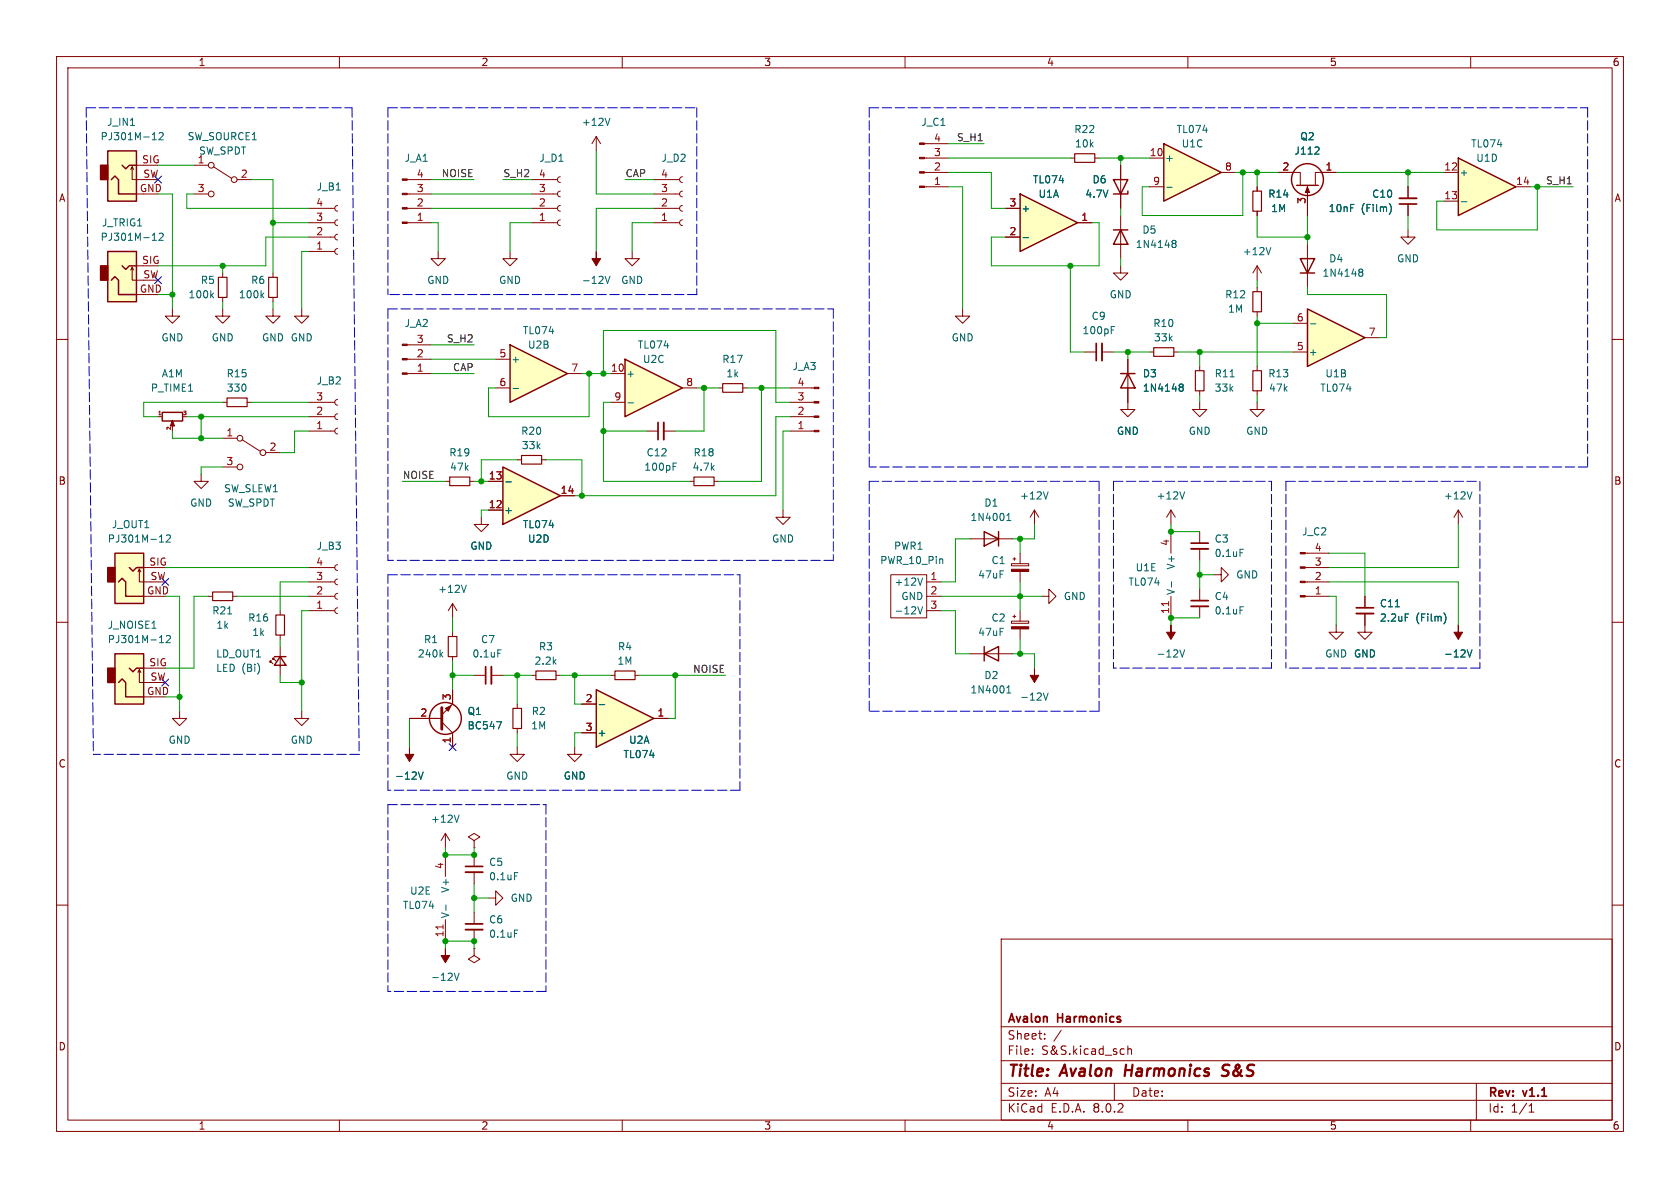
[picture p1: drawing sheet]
<svg xmlns="http://www.w3.org/2000/svg" width="297mm" height="210mm" viewBox="0 0 297 210" stroke-linecap="round" stroke-linejoin="round" font-family="sans-serif">
<defs><g id="words">
<g font-size="2.8" fill="#840000">
<text x="178" y="190.9">Title:</text>
<text x="187.7" y="190.9">Avalon</text>
<text x="199.7" y="190.9">Harmonics</text>
<text x="217.7" y="190.9">S&amp;S</text>
</g>
<g font-size="2.1" fill="#840000">
<text x="178" y="184">Sheet:</text>
<text x="178" y="181.2">Avalon</text>
<text x="187" y="181.2">Harmonics</text>
<text x="178" y="186.7">File:</text>
<text x="184.1" y="186.7">S&amp;S.kicad_sch</text>
<text x="178" y="196.9">KiCad</text>
<text x="178" y="194.1">Size:</text>
<text x="184.7" y="194.1">A4</text>
<text x="185.7" y="196.9">E.D.A.</text>
<text x="193.3" y="196.9">8.0.2</text>
<text x="200" y="194.1">Date:</text>
<text x="263" y="194.3">Rev:</text>
<text x="263" y="196.9">Id:</text>
<text x="267.1" y="196.9">1/1</text>
<text x="269.4" y="194.3">v1.1</text>
</g>
<g font-size="1.8" fill="#840000">
<text x="35" y="11.9">1</text>
<text x="85" y="11.9">2</text>
<text x="135" y="11.9">3</text>
<text x="185" y="11.9">4</text>
<text x="235" y="11.9">5</text>
<text x="285" y="11.9">6</text>
<text x="10.3" y="35.9">A</text>
<text x="285.3" y="35.9">A</text>
<text x="10.3" y="85.9">B</text>
<text x="285.3" y="85.9">B</text>
<text x="10.3" y="135.9">C</text>
<text x="285.3" y="135.9">C</text>
<text x="10.3" y="185.9">D</text>
<text x="285.3" y="185.9">D</text>
<text x="35" y="199.9">1</text>
<text x="85" y="199.9">2</text>
<text x="135" y="199.9">3</text>
<text x="185" y="199.9">4</text>
<text x="235" y="199.9">5</text>
<text x="285" y="199.9">6</text>
</g>
<g font-size="1.8" fill="#006464">
<text x="18.8" y="22.5">J_IN1</text>
<text x="102.8" y="22.5">+12V</text>
<text x="162.8" y="22.5">J_C1</text>
<text x="189.8" y="23.7">R22</text>
<text x="207.9" y="23.7">TL074</text>
<text x="17.7" y="25">PJ301M-12</text>
<text x="33.1" y="25">SW_SOURCE1</text>
<text x="34.9" y="29">1</text>
<text x="35.1" y="27.5">SW_SPDT</text>
<text x="71.4" y="28.8">J_A1</text>
<text x="95.3" y="28.8">J_D1</text>
<text x="116.8" y="28.8">J_D2</text>
<text x="189.9" y="26.3">10k</text>
<text x="205.9" y="28.8">+</text>
<text x="208.8" y="26.3">U1C</text>
<text x="228.7" y="27.5">J112</text>
<text x="229.8" y="25">Q2</text>
<text x="260" y="26.3">TL074</text>
<text x="260.9" y="28.8">U1D</text>
<text x="55.9" y="33.9">J_B1</text>
<text x="182.5" y="32.6">TL074</text>
<text x="183.5" y="35.2">U1A</text>
<text x="191.8" y="35.2">4.7V</text>
<text x="193" y="32.6">D6</text>
<text x="224.1" y="35.2">R14</text>
<text x="242.5" y="35.2">C10</text>
<text x="257.9" y="31.3">+</text>
<text x="17.9" y="40.2">J_TRIG1</text>
<text x="180.5" y="37.7">+</text>
<text x="201.9" y="41.5">D5</text>
<text x="224.6" y="37.7">1M</text>
<text x="234.8" y="37.7">10nF</text>
<text x="240.6" y="37.7">(Film)</text>
<text x="17.7" y="42.8">PJ301M-12</text>
<text x="200.7" y="44">1N4148</text>
<text x="219.6" y="45.3">+12V</text>
<text x="234.9" y="46.6">D4</text>
<text x="246.9" y="46.6">GND</text>
<text x="33.2" y="52.9">100k</text>
<text x="35.4" y="50.4">R5</text>
<text x="42.1" y="52.9">100k</text>
<text x="44.3" y="50.4">R6</text>
<text x="75.4" y="50.4">GND</text>
<text x="88.1" y="50.4">GND</text>
<text x="102.8" y="50.4">-12V</text>
<text x="109.7" y="50.4">GND</text>
<text x="196.1" y="52.9">GND</text>
<text x="216.5" y="52.9">R12</text>
<text x="233.7" y="49.1">1N4148</text>
<text x="71.4" y="58">J_A2</text>
<text x="92.3" y="59.3">TL074</text>
<text x="191.3" y="59.3">100pF</text>
<text x="192.9" y="56.7">C9</text>
<text x="203.8" y="58">R10</text>
<text x="217" y="55.5">1M</text>
<text x="28.4" y="60.6">GND</text>
<text x="37.3" y="60.6">GND</text>
<text x="46.2" y="60.6">GND GND</text>
<text x="90.3" y="64.4">+</text>
<text x="93.2" y="61.8">U2B</text>
<text x="112.7" y="61.8">TL074</text>
<text x="113.6" y="64.4">U2C</text>
<text x="127.6" y="64.4">R17</text>
<text x="140" y="65.6">J_A3</text>
<text x="168.1" y="60.6">GND</text>
<text x="203.9" y="60.6">33k</text>
<text x="231.3" y="63.1">+</text>
<text x="26.6" y="69.4">P_TIME1</text>
<text x="28.5" y="66.9">A1M</text>
<text x="40" y="66.9">R15</text>
<text x="40" y="69.4">330</text>
<text x="55.9" y="68.2">J_B2</text>
<text x="110.6" y="66.9">+</text>
<text x="128.3" y="66.9">1k</text>
<text x="201.9" y="66.9">D3</text>
<text x="201.9" y="69.4">1N4148</text>
<text x="214.6" y="69.4">33k</text>
<text x="214.6" y="66.9">R11</text>
<text x="224.1" y="66.9">R13</text>
<text x="224.2" y="69.4">47k</text>
<text x="233.3" y="69.4">TL074</text>
<text x="234.2" y="66.9">U1B</text>
<text x="92" y="77.1">R20</text>
<text x="197.4" y="77.1">GND</text>
<text x="210.1" y="77.1">GND</text>
<text x="220.2" y="77.1">GND</text>
<text x="79.3" y="80.9">R19</text>
<text x="79.5" y="83.4">47k</text>
<text x="92.2" y="79.6">33k</text>
<text x="113.8" y="83.4">100pF</text>
<text x="114.2" y="80.9">C12</text>
<text x="122.3" y="83.4">4.7k</text>
<text x="122.5" y="80.9">R18</text>
<text x="33.5" y="89.8">GND</text>
<text x="39.5" y="87.2">SW_SLEW1</text>
<text x="40.2" y="89.8">SW_SPDT</text>
<text x="173.9" y="89.8">D1</text>
<text x="180.2" y="88.5">+12V</text>
<text x="204.4" y="88.5">+12V</text>
<text x="255.2" y="88.5">+12V</text>
<text x="19.7" y="93.6">J_OUT1</text>
<text x="89" y="91">+</text>
<text x="92.3" y="93.6">TL074</text>
<text x="171.5" y="92.3">1N4001</text>
<text x="230.1" y="94.8">J_C2</text>
<text x="19" y="96.1">PJ301M-12</text>
<text x="55.9" y="97.4">J_B3</text>
<text x="83.1" y="97.4">GND</text>
<text x="93.2" y="96.1">U2D</text>
<text x="136.4" y="96.1">GND</text>
<text x="155.5" y="99.9">PWR_10_Pin</text>
<text x="158" y="97.4">PWR1</text>
<text x="175.2" y="99.9">C1</text>
<text x="200.7" y="101.2">U1E</text>
<text x="207.9" y="100.8" transform="rotate(-90 207.9 100.8)">V+</text>
<text x="214.6" y="96.1">C3</text>
<text x="214.6" y="98.7">0.1uF</text>
<text x="77.4" y="105">+12V</text>
<text x="158" y="103.7">+12V</text>
<text x="159.2" y="106.3">GND</text>
<text x="172.8" y="102.5">47uF</text>
<text x="188" y="106.3">GND</text>
<text x="199.4" y="103.7">TL074</text>
<text x="207.9" y="105.3" transform="rotate(-90 207.9 105.3)">V-</text>
<text x="214.6" y="106.3">C4</text>
<text x="218.4" y="102.5">GND</text>
<text x="243.8" y="107.5">C11</text>
<text x="19" y="111.4">J_NOISE1</text>
<text x="19" y="113.9">PJ301M-12</text>
<text x="37.4" y="108.8">R21</text>
<text x="38.1" y="111.4">1k</text>
<text x="43.8" y="110.1">R16</text>
<text x="44.5" y="112.6">1k</text>
<text x="74.9" y="113.9">R1</text>
<text x="84.9" y="113.9">C7</text>
<text x="158" y="108.8">-12V</text>
<text x="172.8" y="112.6">47uF</text>
<text x="175.2" y="110.1">C2</text>
<text x="214.6" y="108.8">0.1uF</text>
<text x="243.8" y="110.1">2.2uF</text>
<text x="250.3" y="110.1">(Film)</text>
<text x="38.1" y="119">LED (Bi)</text>
<text x="38.1" y="116.4">LD_OUT1</text>
<text x="73.8" y="116.4">240k</text>
<text x="83.4" y="116.4">0.1uF</text>
<text x="94.4" y="117.7">2.2k</text>
<text x="95.2" y="115.2">R3</text>
<text x="109.1" y="117.7">1M</text>
<text x="109.1" y="115.2">R4</text>
<text x="204.4" y="116.4">-12V</text>
<text x="234.2" y="116.4">GND GND</text>
<text x="239.3" y="116.4">GND</text>
<text x="255.2" y="116.4">-12V</text>
<text x="171.5" y="122.8">1N4001</text>
<text x="173.9" y="120.2">D2</text>
<text x="180.2" y="124.1">-12V</text>
<text x="29.7" y="131.7">GND</text>
<text x="51.3" y="131.7">GND</text>
<text x="82.6" y="129.1">BC547</text>
<text x="82.6" y="126.6">Q1</text>
<text x="93.8" y="129.1">1M</text>
<text x="93.9" y="126.6">R2</text>
<text x="105.5" y="130.4">+</text>
<text x="111.1" y="131.7">U2A</text>
<text x="110.1" y="134.2">TL074</text>
<text x="69.7" y="138">-12V</text>
<text x="89.4" y="138">GND</text>
<text x="99.6" y="138">GND</text>
<text x="76.1" y="145.6">+12V</text>
<text x="86.4" y="153.3">C5</text>
<text x="86.4" y="155.8">0.1uF</text>
<text x="71.1" y="160.9">TL074</text>
<text x="72.4" y="158.3">U2E</text>
<text x="79.6" y="157.9" transform="rotate(-90 79.6 157.9)">V+</text>
<text x="90.2" y="159.6">GND</text>
<text x="79.6" y="162.4" transform="rotate(-90 79.6 162.4)">V-</text>
<text x="86.4" y="163.4">C6</text>
<text x="86.4" y="166">0.1uF</text>
<text x="76.1" y="173.6">-12V</text>
</g>
<g font-size="1.8" fill="#a90000">
<text x="25" y="29">SIG</text>
<text x="165" y="27.7">3</text>
<text x="165" y="25.1">4</text>
<text x="203.2" y="27.7">10</text>
<text x="24.6" y="34">GND</text>
<text x="25.2" y="31.5">SW</text>
<text x="34.9" y="34">3</text>
<text x="42.5" y="31.5">2</text>
<text x="73.6" y="34">3</text>
<text x="73.6" y="31.5">4</text>
<text x="95.2" y="34">3</text>
<text x="95.2" y="31.5">4</text>
<text x="116.8" y="34">3</text>
<text x="116.8" y="31.5">4</text>
<text x="165" y="32.8">1</text>
<text x="165" y="30.2">2</text>
<text x="203.8" y="32.8">9</text>
<text x="216.5" y="30.2">8</text>
<text x="226.6" y="30.2">2</text>
<text x="234.2" y="30.2">1</text>
<text x="255.2" y="30.2">12</text>
<text x="255.2" y="35.3">13</text>
<text x="267.9" y="32.8">14</text>
<text x="55.8" y="41.7">2</text>
<text x="55.8" y="39.1">3</text>
<text x="55.8" y="36.6">4</text>
<text x="73.6" y="39.1">1</text>
<text x="73.6" y="36.6">2</text>
<text x="95.2" y="39.1">1</text>
<text x="95.2" y="36.6">2</text>
<text x="116.8" y="39.1">1</text>
<text x="116.8" y="36.6">2</text>
<text x="178.4" y="41.7">2</text>
<text x="178.4" y="36.6">3</text>
<text x="191.1" y="39.1">1</text>
<text x="230.9" y="36.1" transform="rotate(-90 230.9 36.1)">3</text>
<text x="25" y="46.7">SIG</text>
<text x="55.8" y="44.2">1</text>
<text x="24.6" y="51.8">GND</text>
<text x="25.2" y="49.3">SW</text>
<text x="229.2" y="56.9">6</text>
<text x="241.9" y="59.4">7</text>
<text x="73.6" y="65.8">1</text>
<text x="73.6" y="63.2">2</text>
<text x="73.6" y="60.7">3</text>
<text x="88.2" y="63.2">5</text>
<text x="100.9" y="65.8">7</text>
<text x="107.9" y="65.8">10</text>
<text x="229.2" y="62">5</text>
<text x="55.8" y="70.9">3</text>
<text x="88.2" y="68.3">6</text>
<text x="108.5" y="70.9">9</text>
<text x="121.2" y="68.3">8</text>
<text x="140.9" y="70.9">3</text>
<text x="140.9" y="68.3">4</text>
<text x="39.9" y="77.2">1</text>
<text x="55.8" y="75.9">1</text>
<text x="55.8" y="73.4">2</text>
<text x="140.9" y="75.9">1</text>
<text x="140.9" y="73.4">2</text>
<text x="39.9" y="82.3">3</text>
<text x="47.6" y="79.8">2</text>
<text x="86.3" y="89.9">12</text>
<text x="86.3" y="84.8">13</text>
<text x="99" y="87.4">14</text>
<text x="26.3" y="100.1">SIG</text>
<text x="55.8" y="100.1">4</text>
<text x="206.8" y="96.6" transform="rotate(-90 206.8 96.6)">4</text>
<text x="232.3" y="100.1">3</text>
<text x="232.3" y="97.5">4</text>
<text x="25.9" y="105.2">GND</text>
<text x="26.5" y="102.6">SW</text>
<text x="55.8" y="107.7">1</text>
<text x="55.8" y="105.2">2</text>
<text x="55.8" y="102.6">3</text>
<text x="164.4" y="102.6">1</text>
<text x="164.4" y="105.2">2</text>
<text x="164.4" y="107.7">3</text>
<text x="232.3" y="105.2">1</text>
<text x="232.3" y="102.6">2</text>
<text x="206.8" y="108.6" transform="rotate(-90 206.8 108.6)">11</text>
<text x="26.3" y="117.9">SIG</text>
<text x="25.9" y="122.9">GND</text>
<text x="26.5" y="120.4">SW</text>
<text x="79.8" y="123.9" transform="rotate(-90 79.8 123.9)">3</text>
<text x="103.4" y="124.2">2</text>
<text x="74.2" y="126.7">2</text>
<text x="79.8" y="131.5" transform="rotate(-90 79.8 131.5)">1</text>
<text x="103.4" y="129.3">3</text>
<text x="116.1" y="126.7">1</text>
<text x="78.5" y="153.7" transform="rotate(-90 78.5 153.7)">4</text>
<text x="78.5" y="165.8" transform="rotate(-90 78.5 165.8)">11</text>
</g>
<g font-size="1.8" fill="#0f0f0f">
<text x="169.1" y="25.1">S_H1</text>
<text x="78" y="31.4">NOISE</text>
<text x="88.9" y="31.4">S_H2</text>
<text x="110.5" y="31.4">CAP</text>
<text x="273.2" y="32.7">S_H1</text>
<text x="78.9" y="60.6">S_H2</text>
<text x="80" y="65.7">CAP</text>
<text x="71.1" y="84.7">NOISE</text>
<text x="122.4" y="119">NOISE</text>
</g>
<g font-size=".9" fill="#a90000">
<text x="27.8" y="73.4">1</text>
<text x="30.2" y="76.2" transform="rotate(-90 30.2 76.2)">2</text>
<text x="32.2" y="73.4">3</text>
</g>
</g></defs>
<g fill="none" stroke="#840000" stroke-width=".18">
<path d="M10 10h277v190h-277zM12 12h273v186h-273zM60 10v2M110 10v2M160 10v2M210 10v2M260 10v2M10 60h2M285 60h2M10 110h2M285 110h2M10 160h2"/>
<path d="M285 160h2M177 166h108v32h-108zM60 198v2M110 198v2M160 198v2M177 194.5h108M177 191.5h108M177 187.5h108M177 181.5h108M182.5 186.3v.1M182.5 185.5v.1M184.7 183.6v.1"/>
<path d="M184.7 182.8v.1M187.6 182.1l-1.3 2M197 191.5v3M198.6 185.4l.1 .1M198.7 186.3l-.1 .1M199.4 184.9v1.5M199.4 185.5l.2-.1 .4 .1v.9M210 198v2M260 198v2M261 191.5v6.5M270.3 196.6h.9M270.3 195.5l.4-.4v1.5"/>
</g>
<path d="M199.1 188.2l-.3 2M217 190a.85 .85 0 0 1-1 .1M217.1 188.2l-.7 .1a.46 .46 0 0 0-.3 .5 .46 .46 0 0 0 .4 .4l.5 .2" fill="none" stroke="#840000" stroke-width=".4"/>
<path d="M19 26.7h5.1v8.9h-5.1z" fill="#ffffc2"/>
<path d="M17.8 29.2h1.2v2.6h-1.2z" fill="#840000" stroke="#840000" stroke-width=".25"/>
<g fill="none" stroke="#840000" stroke-width=".18">
<path d="M23.1 30l.3-.5v2.3h2M23.4 29.5l.2 .5M24.1 29.2h1.3M198.1 38.1v7.6M30.5 54.6v1.3h1.2l-1.2 1.3-1.3-1.3h1.3M39.4 54.6v1.3h1.2l-1.2 1.3-1.3-1.3h1.3M39.4 48.3v.7M39.4 52.6v.7M48.3 54.6v1.3h1.2l-1.2 1.3-1.3-1.3h1.3M53.3 54.6v1.3h1.3l-1.3 1.3-1.2-1.3h1.2M170.2 54.6v1.3h-1.3l1.3 1.3 1.2-1.3h-1.2M198.1 47v1.3h1.3l-1.3 1.2-1.3-1.2h1.3"/>
<path d="M31.7 125.7v1.3h1.3l-1.3 1.3-1.2-1.3h1.2"/>
</g>
<path d="M19 26.7h5.1v8.9h-5.1zM19.7 31.8l.6-.7 .7 .7v2.5h3.1M21.6 29.2l.6 .6 .7-.6h1.2M196.8 40.6h2.6M198.1 40.6l1.3 2.6h-2.6z" fill="none" stroke="#840000" stroke-width=".25"/>
<path d="M23.1 22.2h.7M26.9 24.7h.7M27.2 23.6l.1-.2v1.3M28.1 23.6l.5-.2 .3 .4-.8 .9h.8M37.4 52.2l.3 .4M37.7 51.8l-.4 .5M207.3 43h.1M207.3 42.6l.4-.1 .2 .1v.2l-.2 .2M207.4 43h.3M207.4 43l-.1 .1M207.7 43l.2 .3v.3l-.2 .2-.4-.1" fill="none" stroke="#006464" stroke-width=".18"/>
<path d="M38.6 49h1.5v3.6h-1.5z" fill="none" stroke="#840000" stroke-width=".2"/>
<path d="M180.3 34.3l10.2 5.1-10.2 5.1z" fill="#ffffc2"/>
<path d="M180.3 34.3l10.2 5.1-10.2 5.1z" fill="none" stroke="#840000" stroke-width=".25"/>
<path d="M177.8 36.8h2.5M190.5 39.4h2.5M177.8 41.9h2.5M222.2 50.8v.8M222.2 55.1v.8M114.3 76.2h2M117.3 76.2h2.1M127 68.6h.8M131.3 68.6h.8M78.7 85.1h.8M83.1 85.1h.7M53.3 125.7v1.3h1.3l-1.3 1.3-1.2-1.3h1.2" fill="none" stroke="#840000" stroke-width=".18"/>
<path d="M180.9 42h.9M119 82.5h.4M119 81.9h.6" fill="none" stroke="#006464" stroke-width=".18"/>
<path d="M221.5 51.6h1.5v3.5h-1.5zM127.8 67.8h3.5v1.5h-3.5zM79.5 84.3h3.6v1.6h-3.6z" fill="none" stroke="#840000" stroke-width=".2"/>
<path d="M117.3 74.7v3" fill="none" stroke="#840000" stroke-width=".33"/>
<path d="M116.3 74.7v3" fill="none" stroke="#840000" stroke-width=".3"/>
<path d="M88.9 82.6l10.2 5-10.2 5.1z" fill="#ffffc2"/>
<path d="M88.9 82.6l10.2 5-10.2 5.1z" fill="none" stroke="#840000" stroke-width=".25"/>
<path d="M139.7 68.6h4.2M139.7 71.1h4.2M139.7 73.7h4.2M139.7 76.2h4.2M86.4 90.2h2.5M86.4 85.1h2.5M99.1 87.6h2.5M83.8 161.3v2M83.8 164.3v2.1" fill="none" stroke="#840000" stroke-width=".18"/>
<path d="M89.4 85.2h1M90.9 164.4h.7" fill="none" stroke="#006464" stroke-width=".18"/>
<g fill="#840000" stroke="#840000" stroke-width=".18">
<path d="M143.9 68.5h.9v.2h-.9z"/>
<path d="M143.9 71h.9v.2h-.9z"/>
<path d="M143.9 73.5h.9v.3h-.9z"/>
<path d="M143.9 76.1h.9v.2h-.9z"/>
</g>
<path d="M82.3 164.3h3" fill="none" stroke="#840000" stroke-width=".33"/>
<path d="M82.3 163.3h3" fill="none" stroke="#840000" stroke-width=".3"/>
<path d="M105.4 121.9l10.2 5.1-10.2 5.1z" fill="#ffffc2"/>
<path d="M48.5 116.1h2M49.5 116.1l1 1.5h-2zM105.4 121.9l10.2 5.1-10.2 5.1z" fill="none" stroke="#840000" stroke-width=".25"/>
<g fill="none" stroke="#840000" stroke-width=".18">
<path d="M222.2 47l-.7 1.3M222.2 47v2.5M222.2 47l.8 1.3M191.8 62.2h2M194.8 62.2h2M36.8 105.4h.8M41.1 105.4h.8M48 116.8h-.2v.3v-.3l.5 .5M48.5 116.3h-.2v.3v-.3l.5 .5M49.5 108v.7M49.5 112.3v.7M49.5 114.3v5.1"/>
<path d="M80 106.7v2.5M80 111.8v.7M80 116.1v.7M80 106.7l.8 1.3M80 106.7l-.8 1.3M83.8 119.4h2.1M86.9 119.4h2M94 119.4h.7M98.3 119.4h.8M107.9 119.4h.8M112.3 119.4h.7M102.9 124.5h2.5"/>
<path d="M102.9 129.5h2.5M115.6 127h2.5M83.8 151.1v2.1M83.8 154.2v2"/>
</g>
<path d="M196.5 58.3h.4M196.5 57.7h.6M224.7 43.8l-.5 1.2M40.2 108.5h.8M77.9 115.7l.4 .4M78.3 115.3l-.5 .5M82.4 103.4l-.4 1.3M88 114.9h.6M74 136.5l.4 1.2 .4-1.2M105.9 124.6h1M90.9 154.3h.7" fill="none" stroke="#006464" stroke-width=".18"/>
<path d="M194.8 60.7v3.1M86.9 117.9v3M82.3 154.2h3" fill="none" stroke="#840000" stroke-width=".33"/>
<path d="M193.8 60.7v3.1M85.9 117.9v3M82.3 153.2h3" fill="none" stroke="#840000" stroke-width=".3"/>
<path d="M37.6 104.6h3.5v1.6h-3.5zM48.8 108.7h1.5v3.6h-1.5zM79.2 112.5h1.6v3.6h-1.6zM94.7 118.6h3.6v1.5h-3.6zM108.7 118.6h3.6v1.5h-3.6z" fill="none" stroke="#840000" stroke-width=".2"/>
<path d="M72.4 132.1v1.3h.8l-.8 1.2-.8-1.2h.8z" fill="#840000" stroke="#840000" stroke-width=".18"/>
<path d="M205.7 25.4l10.2 5.1-10.2 5.1z" fill="#ffffc2"/>
<g fill="none" stroke="#840000" stroke-width=".25">
<path d="M205.7 25.4l10.2 5.1-10.2 5.1zM174 94l2.5 1.3-2.5 1.2zM176.5 94v2.5"/>
<circle cx="78.7" cy="127" r="2.82"/>
</g>
<g fill="none" stroke="#840000" stroke-width=".18">
<path d="M163.4 27.9h4.2M163.4 30.5h4.2M163.4 33h4.2M163.4 25.4h4.2M189.2 27.9h.8M193.5 27.9h.8M203.2 27.9h2.5M203.2 33h2.5M215.9 30.5h2.5M48.3 48.3v.7M48.3 52.6v.7M203.2 62.2h.8"/>
<path d="M207.5 62.2h.8M85.1 91.4v1.3h1.3l-1.3 1.3-1.3-1.3h1.3M138.4 90.2v1.2h1.3l-1.3 1.3-1.2-1.3h1.2M171.4 95.3h7.7M72.4 127h5.7M78.1 127.6l1.9 1.9v2.6M80 121.9v2.6l-1.9 1.9M91.4 132.1v1.3h1.3l-1.3 1.2-1.2-1.2h1.2M91.4 124.5v.7M91.4 128.8v.7M101.6 132.1v1.3h1.3l-1.3 1.2-1.3-1.2h1.3M86.4 158.8h1.2v-1.3l1.3 1.3-1.3 1.2v-1.2"/>
</g>
<path d="M206.3 33.1h.9M46.3 52.2l.3 .4M46.6 51.8l-.4 .5M178 92h.7M178 91.1l.3-.4v1.3M87.8 127.6h.8l-.5 1.2" fill="none" stroke="#006464" stroke-width=".18"/>
<g fill="#840000" stroke="#840000" stroke-width=".18">
<path d="M162.6 25.3h.8v.2h-.8z"/>
<path d="M162.6 27.8h.8v.3h-.8z"/>
<path d="M162.6 30.4h.8v.2h-.8z"/>
<path d="M162.6 32.9h.8v.2h-.8z"/>
<path d="M78.7 125.2l1.1-.5-.6 1z"/>
</g>
<path d="M78.1 125.1v3.8" fill="none" stroke="#840000" stroke-width=".51"/>
<path d="M190 27.2h3.5v1.5h-3.5zM47.5 49h1.5v3.6h-1.5zM204 61.5h3.5v1.5h-3.5zM90.7 125.2h1.5v3.6h-1.5z" fill="none" stroke="#840000" stroke-width=".2"/>
<path d="M20.3 115.6h5.1v8.9h-5.1z" fill="#ffffc2"/>
<path d="M19 118.1h1.3v2.6h-1.3z" fill="#840000" stroke="#840000" stroke-width=".25"/>
<path d="M24.4 118.9l.2-.5v2.3h2.1M24.6 118.4l.3 .5M25.4 118.1h1.3M171.4 115.6h7.7" fill="none" stroke="#840000" stroke-width=".18"/>
<path d="M20.3 115.6h5.1v8.9h-5.1zM22.9 118.1l.6 .6 .6-.6h1.3M174 115.6l2.5-1.3v2.5zM174 114.3v2.5M21 120.7l.6-.7 .6 .7v2.5h3.2" fill="none" stroke="#840000" stroke-width=".25"/>
<path d="M26.9 111.1h.7M28.2 113.6h.7M28.4 112.5l.2-.2v1.3M29.4 112.5l.5-.2 .2 .4-.8 .9h.8M178 122.5h.7M178 121.6l.3-.4v1.3" fill="none" stroke="#006464" stroke-width=".18"/>
<path d="M19 44.5h5.1v8.8h-5.1z" fill="#ffffc2"/>
<path d="M17.8 47h1.2v2.5h-1.2z" fill="#840000" stroke="#840000" stroke-width=".25"/>
<g fill="none" stroke="#840000" stroke-width=".18">
<path d="M23.1 47.8l.3-.6v2.3h2M23.4 47.2l.2 .6M24.1 47h1.3M248.9 40.6v1.3h1.3l-1.3 1.3-1.3-1.3h1.3M35.6 83.8v1.3h1.2l-1.2 1.3-1.3-1.3h1.3M59.7 99.8l-.4 .2-.1 .3 .1 .4 .4 .1M178.8 99.6h3.1v.4h-3.1zM179.1 98.8h.5M179.3 98.6v.5M180.3 97.8v1.8M54.6 100.3h4.6M54.6 102.9h4.6"/>
<path d="M54.6 105.4h4.6M54.6 108h4.6M59.7 102.4l-.4 .1-.1 .4 .1 .3 .4 .2M59.7 104.9l-.4 .2-.1 .3 .1 .4 .4 .1M59.7 107.4l-.4 .2-.1 .4 .1 .3 .4 .2M180.3 101v1.9"/>
</g>
<path d="M19 44.5h5.1v8.8h-5.1zM19.7 49.5l.6-.6 .7 .6v2.6h3.1M21.6 47l.6 .6 .7-.6h1.2" fill="none" stroke="#840000" stroke-width=".25"/>
<path d="M26.9 42.5h.7M27.2 41.4l.1-.2v1.3M28.1 41.3l.5-.1 .3 .4-.8 .9h.8" fill="none" stroke="#006464" stroke-width=".18"/>
<path d="M178.8 100.6h3.1v.4h-3.1z" fill="#840000" stroke="#840000" stroke-width=".18"/>
<path d="M20.3 97.8h5.1v8.9h-5.1z" fill="#ffffc2"/>
<path d="M19 100.3h1.3v2.6h-1.3z" fill="#840000" stroke="#840000" stroke-width=".25"/>
<g fill="none" stroke="#840000" stroke-width=".18">
<path d="M34.3 29.2h2.5M34.3 34.3h2.5M37.7 29.5l3.2 2M41.9 31.8h2.5M39.4 77.5h2.5M42.8 77.7l3.2 2.1M39.4 82.6h2.5M47 80h2.5M24.4 101.1l.2-.5v2.3h2.1M24.6 100.6l.3 .5M25.4 100.3h1.3M157.5 101.6h6.3v7.6h-6.3z"/>
<path d="M163.8 102.9h2.6M163.8 105.4h2.6M163.8 108h2.6M178.8 109.8h3.1v.4h-3.1zM179.1 109h.5M179.3 108.7v.5M180.3 108v1.8M180.3 111.2v1.8M78.7 147.3l-.7 1.3M78.7 147.3v2.6M78.7 147.3l.8 1.3M83.8 148.6l1-.6-1-.7-1 .7 1 .6v1.3"/>
<path d="M83.8 149.9h.1"/>
<circle cx="37.3" cy="34.3" r=".51"/>
<circle cx="37.3" cy="29.2" r=".51"/>
<circle cx="41.4" cy="31.8" r=".51"/>
<circle cx="42.4" cy="77.5" r=".51"/>
<circle cx="42.4" cy="82.6" r=".51"/>
<circle cx="46.5" cy="80" r=".51"/>
</g>
<path d="M20.3 97.8h5.1v8.9h-5.1zM21 102.9l.6-.7 .6 .7v2.5h3.2M22.9 100.3l.6 .7 .6-.7h1.3" fill="none" stroke="#840000" stroke-width=".25"/>
<path d="M28.2 95.8h.7M28.4 94.7l.2-.1v1.2M29.4 94.7l.5-.1 .2 .3-.8 .9h.8M166.6 98.9l.1 .7M162.3 107.3l.4 1.2 .4-1.2M163.1 102.2l-.4 1.2M184.5 122.5l.4 1.3 .4-1.3M81.2 144.1l-.5 1.3" fill="none" stroke="#006464" stroke-width=".18"/>
<g fill="#840000" stroke="#840000" stroke-width=".18">
<path d="M182.9 118.1v1.3h.7l-.7 1.3-.8-1.3h.8z"/>
<path d="M178.8 110.8h3.1v.4h-3.1z"/>
</g>
<path d="M110.5 63.5l10.1 5.1-10.1 5.1z" fill="#ffffc2"/>
<path d="M110.5 63.5l10.1 5.1-10.1 5.1z" fill="none" stroke="#840000" stroke-width=".25"/>
<path d="M107.9 66h2.6M107.9 71.1h2.6M120.6 68.6h2.6" fill="none" stroke="#840000" stroke-width=".18"/>
<path d="M111 71.2h1" fill="none" stroke="#006464" stroke-width=".18"/>
<path d="M231.1 54.6l10.2 5.1-10.2 5.1z" fill="#ffffc2"/>
<g fill="none" stroke="#840000" stroke-width=".25">
<path d="M229.2 32.8h3.8M229.9 45.7h2.5l-1.3 2.6zM229.9 48.3h2.5M231.1 54.6l10.2 5.1-10.2 5.1z"/>
<circle cx="231.1" cy="31.7" r="2.82"/>
</g>
<g fill="none" stroke="#840000" stroke-width=".18">
<path d="M54.6 36.8h4.6M54.6 39.4h4.6M59.7 36.3l-.4 .2-.1 .3 .1 .4 .4 .1M59.7 38.9l-.4 .1-.1 .4 .1 .3 .4 .2M72 31.8h4.2M72 34.3h4.2M72 36.8h4.2M72 39.4h4.2M115.6 31.8h4.5M115.6 34.3h4.5M115.6 36.8h4.5M115.6 39.4h4.5"/>
<path d="M120.6 31.2l-.3 .2-.2 .4 .2 .3 .3 .2M120.6 33.8l-.3 .1-.2 .4 .2 .3 .3 .2M120.6 36.3l-.3 .2-.2 .3 .2 .4 .3 .1M120.6 38.9l-.3 .1-.2 .4 .2 .3 .3 .2M222.2 33v.8M222.2 37.3v.8M226.1 30.5h3.8v2.3M231.1 32.8v5.3M236.2 30.5h-3.7v2.3M248.9 33v2.1M248.9 36.1v2M54.6 41.9h4.6"/>
<path d="M54.6 44.5h4.6M59.7 41.4l-.4 .2-.1 .3 .1 .4 .4 .1M59.7 43.9l-.4 .2-.1 .4 .1 .3 .4 .2M90.2 44.5v1.2h1.2l-1.2 1.3-1.3-1.3h1.3M228.6 57.2h2.5M231.1 43.2v7.6M241.3 59.7h2.5M222.2 64.8v.7M222.2 69.1v.8M228.6 62.2h2.5M121.9 85.1h.8M126.2 85.1h.8"/>
<path d="M78.7 151.1v3.8M78.7 162.6v3.8M83.8 167.6v1.3l1 .6-1 .7-1-.7 1-.6M83.8 167.6h.1"/>
</g>
<path d="M233.1 26l.1 .2-.1 .3-.7 .7h.8M245.6 36a1.46 1.46 0 0 1 0 1.9M231.7 57.2h.9M240.3 48.1h.2M240.3 47.6h.4l.2 .1v.2l-.2 .2M240.5 48.1h.2M240.5 48.1l-.2 .1M240.7 48.1l.2 .3v.3l-.2 .1h-.4M78.8 160v.9M80.3 172l.4 1.3 .5-1.3" fill="none" stroke="#006464" stroke-width=".18"/>
<path d="M221.5 33.8h1.5v3.5h-1.5zM221.5 65.5h1.5v3.6h-1.5zM122.7 84.3h3.5v1.6h-3.5z" fill="none" stroke="#840000" stroke-width=".2"/>
<g fill="#840000" stroke="#840000" stroke-width=".18">
<path d="M71.1 31.6h.9v.3h-.9z"/>
<path d="M71.1 34.2h.9v.2h-.9z"/>
<path d="M71.1 36.7h.9v.3h-.9z"/>
<path d="M71.1 39.2h.9v.3h-.9z"/>
<path d="M78.7 167.6v1.3h.8l-.8 1.3-.7-1.3h.7z"/>
<path d="M231.1 33l.4 1h-.7z"/>
</g>
<path d="M78.3 163.5v.7" fill="none" stroke="#a90000" stroke-width=".18"/>
<path d="M247.4 35.1h3" fill="none" stroke="#840000" stroke-width=".33"/>
<path d="M247.4 36.1h3" fill="none" stroke="#840000" stroke-width=".3"/>
<path d="M257.8 27.9l10.2 5.1-10.2 5.1z" fill="#ffffc2"/>
<path d="M257.8 27.9l10.2 5.1-10.2 5.1zM28.7 72.9h3.6v1.5h-3.6z" fill="none" stroke="#840000" stroke-width=".25"/>
<path d="M255.3 30.5h2.5M255.3 35.6h2.5M268 33h2.5M27.9 73.7h.7M30.5 75.2v1M32.4 73.7h.6M72 61h4.2M72 63.5h4.2M72 66h4.2" fill="none" stroke="#840000" stroke-width=".18"/>
<path d="M258.3 35.7h1" fill="none" stroke="#006464" stroke-width=".18"/>
<g fill="#840000" stroke="#840000" stroke-width=".18">
<path d="M71.1 60.8h.9v.3h-.9z"/>
<path d="M71.1 63.4h.9v.2h-.9z"/>
<path d="M71.1 65.9h.9v.3h-.9z"/>
<path d="M30.5 74.3l.4 1h-.8l.4-1v.2z"/>
</g>
<path d="M28.1 73.3h.3" fill="none" stroke="#a90000" stroke-width=".18"/>
<path d="M90.2 61l10.1 5-10.1 5.1z" fill="#ffffc2"/>
<path d="M196.8 31.8h2.6l-1.3 2.5zM199.4 33.8v.5h-2.6M90.2 61l10.1 5-10.1 5.1zM198.1 66h2.6M199.4 66l1.3 2.6h-2.6z" fill="none" stroke="#840000" stroke-width=".25"/>
<g fill="none" stroke="#840000" stroke-width=".18">
<path d="M94 31.8h4.6M94 34.3h4.6M94 36.8h4.6M94 39.4h4.6M99.1 31.2l-.4 .2-.1 .4 .1 .3 .4 .2M99.1 33.8l-.4 .1-.1 .4 .1 .3 .4 .2M99.1 36.3l-.4 .2-.1 .3 .1 .4 .4 .1M99.1 38.9l-.4 .1-.1 .4 .1 .3 .4 .2M105.4 24.1l-.8 1.3M105.4 24.1v2.6M105.4 24.1l.8 1.3M177.8 36.8h2.5"/>
<path d="M190.5 39.4h2.5M198.1 29.2v7.6M222.2 33v.8M222.2 37.3v.8M226.1 30.5h2.5M231.1 32.8v5.3M233.7 30.5h2.5M248.9 33v2.1M248.9 36.1v2M77.5 44.5v1.2h1.2l-1.2 1.3-1.3-1.3h1.3M111.8 44.5v1.2h1.2l-1.2 1.3-1.3-1.3h1.3M177.8 41.9h2.5"/>
<path d="M39.4 71.1h.7M43.7 71.1h.7M54.6 71.1h4.6M54.6 73.7h4.6M54.6 76.2h4.6M59.7 70.6l-.4 .2-.1 .3 .1 .4 .4 .1M59.7 73.2l-.4 .1-.1 .4 .1 .3 .4 .2M59.7 75.7l-.4 .1-.1 .4 .1 .4 .4 .1M87.6 63.5h2.6M87.6 68.6h2.6M100.3 66h2.6M199.4 63.5v8.9h1.3l-1.3 1.3-1.3-1.3h1.3"/>
<path d="M212.1 71.1v1.3h1.3l-1.3 1.3-1.3-1.3h1.3M212.1 64.8v.7M212.1 69.1v.8M222.2 71.1v1.3h1.3l-1.3 1.3-1.2-1.3h1.2M86.4 90.2h2.5M86.4 85.1h2.5M91.4 81.3h.8M95.8 81.3h.7M99.1 87.6h2.5M182.9 90.2l-.8 1.2M182.9 90.2v2.5M182.9 90.2l.7 1.2"/>
<path d="M207 90.2l-.8 1.2M207 90.2v2.5M207 94v3.8M207 90.2l.8 1.2M212.1 94v2M212.1 97v2.1M230.7 97.8h4.2M257.8 90.2l.8 1.2M257.8 90.2v2.5M257.8 90.2l-.8 1.2M184.1 105.4h1.3v-1.3l1.3 1.3-1.3 1.3v-1.3M207 105.4v3.8"/>
<path d="M212.1 104.1v2.1M212.1 107.2v2M214.6 101.6h1.3v-1.3l1.3 1.3-1.3 1.3v-1.3M230.7 100.3h4.2M230.7 102.9h4.2M230.7 105.4h4.2M236.2 110.5v1.3h-1.3l1.3 1.2 1.3-1.2h-1.3M241.3 108.5v3.3h1.3l-1.3 1.2-1.3-1.2h1.3M241.3 105.4v2M72.4 127h5.1M80 121.9v2.6M80 129.5v2.6"/>
<path d="M102.9 124.5h2.5M102.9 129.5h2.5M115.6 127h2.5"/>
</g>
<g fill="none" stroke="#006464" stroke-width=".18">
<path d="M107.8 20.9l-.4 1.3M233.1 26l.1 .2-.1 .3-.7 .7h.8M245.6 36a1.46 1.46 0 0 1 0 1.9M107 48.8l.4 1.3 .4-1.3M180.9 42h.9M90.7 68.7h1M208.6 68.4h.1M208.6 67.9h.3l.2 .1 .1 .2-.3 .2M208.7 68.4h.2M208.7 68.4l-.1 .1M208.9 68.4l.3 .3-.1 .3-.2 .2-.3-.1M217.5 66.6h.7"/>
<path d="M89.4 85.2h1M185.3 86.9l-.4 1.3M209.4 86.9l-.4 1.3M219.2 97.1h.6M260.2 86.9l-.4 1.3M207.1 102.8v1M208.6 114.9l.4 1.2 .4-1.2M219.2 107.3h.6M246.7 107.3h.7M248.4 108.5h.6M255.3 108.3a1.46 1.46 0 0 1 0 2M259.4 114.9l.4 1.2 .4-1.2"/>
<path d="M74 136.5l.4 1.2 .4-1.2M87.8 127.6h.8l-.5 1.2M105.9 124.6h1"/>
</g>
<g fill="#840000" stroke="#840000" stroke-width=".18">
<path d="M105.4 44.5v1.2h.8l-.8 1.3-.8-1.3h.8z"/>
<path d="M207 110.5v1.3h.8l-.8 1.2-.8-1.2h.8z"/>
<path d="M229.9 97.7h.8v.2h-.8z"/>
<path d="M229.9 100.2h.8v.3h-.8z"/>
<path d="M229.9 102.7h.8v.3h-.8z"/>
<path d="M229.9 105.3h.8v.2h-.8z"/>
<path d="M257.8 110.5v1.3h.8l-.8 1.2-.8-1.2h.8z"/>
</g>
<path d="M40.1 70.4h3.6v1.5h-3.6zM211.3 65.5h1.6v3.6h-1.6zM92.2 80.5h3.6v1.5h-3.6z" fill="none" stroke="#840000" stroke-width=".2"/>
<path d="M206.6 106.3v.8" fill="none" stroke="#a90000" stroke-width=".18"/>
<path d="M210.6 97h3M210.6 107.2h3M239.8 108.5h3" fill="none" stroke="#840000" stroke-width=".33"/>
<path d="M210.6 96h3M210.6 106.2h3M239.8 107.4h3" fill="none" stroke="#840000" stroke-width=".3"/>
<g fill="none" stroke="#0000c2" stroke-width=".18" stroke-dasharray="1.7 .6">
<path d="M15.2 19.1h47M15.2 19.1l1.3 114.3M62.2 19.1l1.3 114.3M68.6 19.1h54.6M68.6 19.1v33M123.2 19.1v33M153.7 19.1v63.5M153.7 19.1h127M280.7 19.1v63.5M68.6 54.6v44.5M68.6 54.6h78.7M123.2 52.1h-54.6"/>
<path d="M147.3 54.6v44.5M147.3 99.1h-78.7M153.7 85.1h40.6M153.7 85.1v40.6M194.3 85.1v40.6M196.8 85.1v33M196.8 85.1h28M224.8 85.1v33M227.3 85.1v33M227.3 85.1h34.3M261.6 85.1v33M280.7 82.6h-127"/>
<path d="M68.6 101.6h62.2M130.8 101.6v38.1M224.8 118.1h-28M261.6 118.1h-34.3M63.5 133.4h-47M68.6 139.7v-38.1M130.8 139.7h-62.2M194.3 125.7h-40.6M68.6 142.2h27.9M68.6 142.2v33.1M96.5 142.2v33.1M96.5 175.3h-27.9"/>
</g>
<g fill="none" stroke="#009600" stroke-width=".18">
<path d="M27.9 34.3h2.6v20.3M27.9 29.2h6.4M34.3 34.3h-1.3v2.5h21.6M44.4 31.8h3.9v16.5M48.3 39.4h6.3M76.2 39.4h1.3v5.1M76.2 31.8h7.6M76.2 34.3h17.8M76.2 36.8h17.8M88.9 31.8h5.1M94 39.4h-3.8v5.1M105.4 26.7v7.6h10.2"/>
<path d="M110.5 31.8h5.1M115.6 36.8h-10.2v7.7M115.6 39.4h-3.8v5.1M167.6 30.5h7.7v6.3h2.5M167.6 33h2.6v21.6M167.6 27.9h21.6M167.6 25.4h6.4M193 39.4h1.3v7.6h-19v-5.1h2.5M194.3 27.9h8.9M198.1 27.9v1.3M198.1 36.8v1.3M218.4 30.5h7.7"/>
<path d="M219.7 30.5v7.6h-17.8v-5.1h1.3M222.2 30.5v2.5M222.2 38.1v3.8h8.9M231.1 38.1v5.1M236.2 30.5h19.1M248.9 30.5v2.5M248.9 38.1v2.5M270.5 33h7.6M271.8 33v7.6h-17.8v-5h1.3M27.9 52.1h2.6M39.4 47v1.3M39.4 53.3v1.3"/>
<path d="M48.3 53.3v1.3M54.6 41.9h-7.6v5.1h-19.1M54.6 44.5h-1.3v10.1M189.2 47v15.2h2.6M198.1 45.7v1.3M222.2 49.5v1.3M222.2 55.9v8.9M222.2 57.2h6.4M231.1 50.8v1.3h14v7.6h-1.3M30.5 76.2v1.3h8.9M33 73.7h21.6M35.6 73.7v3.8"/>
<path d="M39.4 71.1h-14v2.6h2.5M44.4 71.1h10.2M54.6 76.2h-2.5v3.8h-2.6M76.2 66h7.6M76.2 61h7.6M76.2 63.5h11.4M102.9 66h5M104.1 66v7.7h-17.7v-5.1h1.2M106.7 66v-7.6h30.5v12.7h2.5M106.7 76.2h7.6M107.9 71.1h-1.2v14h15.2M123.2 68.6h3.8"/>
<path d="M124.5 68.6v7.6h-5.1M132.1 68.6h7.6M134.6 68.6v16.5h-7.6M139.7 73.7h-2.5v13.9h-35.6M139.7 76.2h-1.3v14M196.8 62.2h6.4M199.4 62.2v1.3M208.3 62.2h20.3M212.1 62.2v2.6M212.1 69.9v1.2M222.2 69.9v1.2M39.4 82.6h-3.8v1.2"/>
<path d="M71.1 85.1h7.6M83.8 85.1h2.6M86.4 90.2h-1.3v1.2M91.4 81.3h-6.3v3.8M96.5 81.3h6.4v6.3M171.4 95.3h-2.5v7.6h-2.5M180.3 95.3v2.5M182.9 92.7v2.6h-3.8M207 92.7v1.3h5.1M212.1 99.1v5M234.9 97.8h6.4v7.6M257.8 92.7v7.6h-22.9"/>
<path d="M29.2 105.4h2.5v20.3M29.2 100.3h25.4M36.8 105.4h-2.5v12.7h-5.1M41.9 105.4h12.7M49.5 119.4v1.3h3.8M49.5 113v1.3M54.6 108h-1.3v17.7M54.6 102.9h-5.1v5.1M80 119.4h3.8M80 109.2v2.6M80 116.8v5.1M88.9 119.4h5.1"/>
<path d="M91.4 119.4v5.1M99.1 119.4h8.8M101.6 119.4v5.1h1.3M113 119.4h15.3M119.4 119.4v7.6h-1.3M166.4 108h2.5v7.6h2.5M166.4 105.4h17.7M179.1 115.6h3.8v2.5M180.3 102.9v5.1M180.3 113v2.6M212.1 109.2h-5.1v1.3M212.1 101.6h2.5"/>
<path d="M234.9 105.4h1.3v5.1M234.9 102.9h22.9v7.6M29.2 123.2h2.5M72.4 127v5.1M91.4 129.5v2.6M102.9 129.5h-1.3v2.6M78.7 149.9v1.2h5.1v-1.2M83.8 156.2v5.1M83.8 158.8h2.6M78.7 167.6v-1.2h5.1v1.2"/>
</g>
<path d="M27.3 31.1l1.2 1.3M28.5 31.1l-1.2 1.3M27.3 48.9l1.2 1.2M28.5 48.9l-1.2 1.2M28.6 102.3l1.2 1.2M29.8 102.3l-1.2 1.2M28.6 120l1.2 1.3M29.8 120l-1.2 1.3M79.4 131.5l1.2 1.2M80.6 131.5l-1.2 1.2" fill="none" stroke="#000084" stroke-width=".18"/>
<g fill="#009600" stroke="#009600" stroke-width=".18">
<circle cx="31.7" cy="123.2" r=".46"/>
<circle cx="53.3" cy="120.7" r=".46"/>
<circle cx="80" cy="119.4" r=".46"/>
<circle cx="35.6" cy="77.5" r=".46"/>
<circle cx="104.1" cy="66" r=".46"/>
<circle cx="91.4" cy="119.4" r=".46"/>
<circle cx="119.4" cy="119.4" r=".46"/>
<circle cx="101.6" cy="119.4" r=".46"/>
<circle cx="39.4" cy="47" r=".46"/>
<circle cx="85.1" cy="85.1" r=".46"/>
<circle cx="48.3" cy="39.4" r=".46"/>
<circle cx="83.8" cy="166.4" r=".46"/>
<circle cx="78.7" cy="166.4" r=".46"/>
<circle cx="78.7" cy="151.1" r=".46"/>
<circle cx="83.8" cy="158.8" r=".46"/>
<circle cx="83.8" cy="151.1" r=".46"/>
<circle cx="35.6" cy="73.7" r=".46"/>
<circle cx="30.5" cy="52.1" r=".46"/>
<circle cx="102.9" cy="87.6" r=".46"/>
<circle cx="180.3" cy="115.6" r=".46"/>
<circle cx="180.3" cy="95.3" r=".46"/>
<circle cx="199.4" cy="62.2" r=".46"/>
<circle cx="212.1" cy="101.6" r=".46"/>
<circle cx="106.7" cy="66" r=".46"/>
<circle cx="106.7" cy="76.2" r=".46"/>
<circle cx="134.6" cy="68.6" r=".46"/>
<circle cx="124.5" cy="68.6" r=".46"/>
<circle cx="189.2" cy="47" r=".46"/>
<circle cx="207" cy="109.2" r=".46"/>
<circle cx="207" cy="94" r=".46"/>
<circle cx="219.7" cy="30.5" r=".46"/>
<circle cx="198.1" cy="27.9" r=".46"/>
<circle cx="212.1" cy="62.2" r=".46"/>
<circle cx="222.2" cy="57.2" r=".46"/>
<circle cx="222.2" cy="30.5" r=".46"/>
<circle cx="180.3" cy="105.4" r=".46"/>
<circle cx="248.9" cy="30.5" r=".46"/>
<circle cx="231.1" cy="41.9" r=".46"/>
<circle cx="271.8" cy="33" r=".46"/>
</g>
<use href="#words"/>
</svg>
